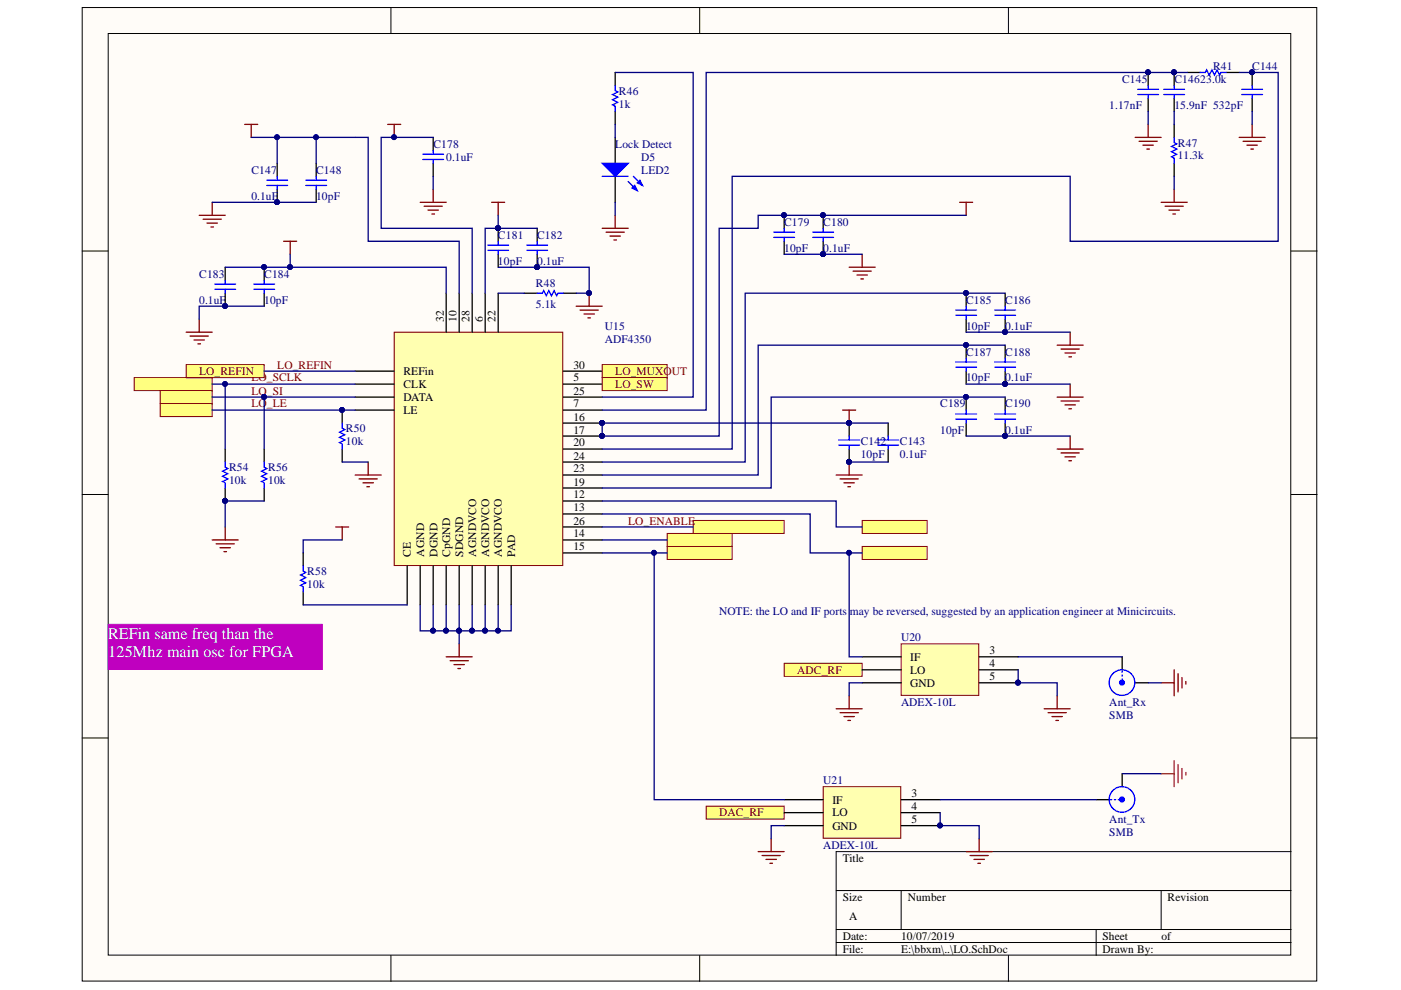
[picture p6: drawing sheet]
<svg xmlns="http://www.w3.org/2000/svg" width="297mm" height="210mm" viewBox="0 0 297 210" stroke-linecap="round" stroke-linejoin="round" font-family="sans-serif">
<defs><g id="words">
<g font-size="3.5" fill="#fff">
<text x="22.9" y="135.5">REFin same freq than the</text>
<text x="22.9" y="139.4">125Mhz main osc for FPGA</text>
</g>
<g font-size="2.5" fill="#000080">
<text x="237.9" y="17.6">C145</text>
<text x="249" y="17.6">C14623.0k</text>
<text x="257.2" y="14.9">R41</text>
<text x="265.5" y="14.9">C144</text>
<text x="131.2" y="22.8">1k</text>
<text x="131.2" y="20.1">R46</text>
<text x="235.2" y="23.1">1.17nF</text>
<text x="249" y="23.1">15.9nF 532pF</text>
<text x="91.9" y="31.3">C178</text>
<text x="94.6" y="34.1">0.1uF</text>
<text x="130.5" y="31.3">Lock Detect</text>
<text x="136" y="34.1">D5</text>
<text x="249.7" y="33.8">11.3k</text>
<text x="249.7" y="31.1">R47</text>
<text x="53.3" y="36.8">C147</text>
<text x="67" y="36.8">C148</text>
<text x="136" y="36.8">LED2</text>
<text x="53.3" y="42.3">0.1uF</text>
<text x="67" y="42.3">10pF</text>
<text x="166.2" y="47.8">C179</text>
<text x="174.5" y="47.8">C180</text>
<text x="105.6" y="50.6">C181</text>
<text x="113.9" y="50.6">C182</text>
<text x="166.2" y="53.4">10pF</text>
<text x="174.5" y="53.4">0.1uF</text>
<text x="42.2" y="58.9">C183</text>
<text x="56" y="58.9">C184</text>
<text x="105.6" y="56.1">10pF</text>
<text x="113.9" y="56.1">0.1uF</text>
<text x="42.2" y="64.4">0.1uF</text>
<text x="56" y="64.4">10pF</text>
<text x="113.6" y="65.2">5.1k</text>
<text x="113.6" y="60.8">R48</text>
<text x="204.8" y="64.4">C185</text>
<text x="213.1" y="64.4">C186</text>
<text x="128.3" y="69.9">U15</text>
<text x="204.8" y="69.9">10pF</text>
<text x="213.1" y="69.9">0.1uF</text>
<text x="128.3" y="72.7">ADF4350</text>
<text x="204.8" y="75.4">C187</text>
<text x="213.1" y="75.4">C188</text>
<text x="204.8" y="80.9">10pF</text>
<text x="213.1" y="80.9">0.1uF</text>
<text x="199.3" y="86.4">C189</text>
<text x="213.1" y="86.4">C190</text>
<text x="73.3" y="94.4">10k</text>
<text x="73.3" y="91.6">R50</text>
<text x="182.5" y="94.4">C142</text>
<text x="190.8" y="94.4">C143</text>
<text x="199.3" y="91.9">10pF</text>
<text x="213.1" y="91.9">0.1uF</text>
<text x="48.6" y="99.9">R54</text>
<text x="56.9" y="99.9">R56</text>
<text x="182.5" y="97.2">10pF</text>
<text x="190.8" y="97.2">0.1uF</text>
<text x="48.6" y="102.7">10k</text>
<text x="56.9" y="102.7">10k</text>
<text x="65.1" y="124.7">10k</text>
<text x="65.1" y="122">R58</text>
<text x="152.5" y="130.5">NOTE: the LO and IF ports may be reversed, suggested by an application engineer at Minicircuits.</text>
<text x="191" y="136">U20</text>
<text x="191" y="149.8">ADEX-10L</text>
<text x="235.2" y="149.8">Ant_Rx</text>
<text x="235.2" y="152.5">SMB</text>
<text x="174.5" y="166.3">U21</text>
<text x="235.2" y="174.5">Ant_Tx</text>
<text x="235.2" y="177.2">SMB</text>
<text x="174.5" y="180">ADEX-10L</text>
</g>
<g font-size="2.5" fill="#800000">
<text x="42.2" y="79.5">LO_REFIN</text>
<text x="53.3" y="80.9">LO_SCLK</text>
<text x="53.3" y="83.7">LO_SI</text>
<text x="58.8" y="78.2">LO_REFIN</text>
<text x="130.5" y="79.5">LO_MUXOUT</text>
<text x="130.5" y="82.3">LO_SW</text>
<text x="53.3" y="86.4">LO_LE</text>
<text x="133.2" y="111.2">LO_ENABLE</text>
<text x="169" y="142.8">ADC_RF</text>
<text x="152.5" y="173.1">DAC_RF</text>
</g>
<g font-size="2.5">
<text x="85.5" y="82.3">CLK</text>
<text x="85.5" y="79.5">REFin</text>
<text x="121.6" y="80.9">5</text>
<text x="121.6" y="83.7">25</text>
<text x="121.6" y="78.2">30</text>
<text x="85.5" y="85">DATA</text>
<text x="85.5" y="87.8">LE</text>
<text x="121.6" y="89.2">16</text>
<text x="121.6" y="86.4">7</text>
<text x="121.6" y="91.9">17</text>
<text x="121.6" y="94.7">20</text>
<text x="121.6" y="97.4">24</text>
<text x="121.6" y="100.1">23</text>
<text x="121.6" y="105.6">12</text>
<text x="121.6" y="102.9">19</text>
<text x="121.6" y="113.9">14</text>
<text x="121.6" y="108.4">13</text>
<text x="121.6" y="111.2">26</text>
<text x="121.6" y="116.7">15</text>
<text x="193" y="140.1">IF</text>
<text x="193" y="142.8">LO</text>
<text x="209.8" y="138.7">3</text>
<text x="209.8" y="141.5">4</text>
<text x="193" y="145.6">GND</text>
<text x="209.8" y="144.2">5</text>
<text x="176.5" y="170.4">IF</text>
<text x="176.5" y="173.1">LO</text>
<text x="193.2" y="169">3</text>
<text x="193.2" y="171.7">4</text>
<text x="176.5" y="175.9">GND</text>
<text x="193.2" y="174.5">5</text>
<text x="178.7" y="182.7">Title</text>
<text x="178.7" y="191">Size</text>
<text x="192.5" y="191">Number</text>
<text x="247.5" y="191">Revision</text>
<text x="180" y="195.2">A</text>
<text x="178.7" y="199.3">Date:</text>
<text x="178.7" y="202">File:</text>
<text x="191" y="199.3">10/07/2019</text>
<text x="191" y="202">E:\bbxm\..\LO.SchDoc</text>
<text x="233.8" y="199.3">Sheet</text>
<text x="233.8" y="202">Drawn By:</text>
<text x="246.3" y="199.3">of</text>
</g>
<g font-size="2.4">
<text x="94.1" y="68.2" transform="rotate(-90 94.1 68.2)">32</text>
<text x="96.8" y="68.2" transform="rotate(-90 96.8 68.2)">10</text>
<text x="99.6" y="68.2" transform="rotate(-90 99.6 68.2)">28</text>
<text x="102.4" y="68.2" transform="rotate(-90 102.4 68.2)">6</text>
<text x="105.1" y="68.2" transform="rotate(-90 105.1 68.2)">22</text>
<text x="87.1" y="118.1" transform="rotate(-90 87.1 118.1)">CE</text>
<text x="89.9" y="118.1" transform="rotate(-90 89.9 118.1)">AGND</text>
<text x="92.7" y="118.1" transform="rotate(-90 92.7 118.1)">DGND</text>
<text x="95.4" y="118.1" transform="rotate(-90 95.4 118.1)">CpGND</text>
<text x="98.2" y="118.1" transform="rotate(-90 98.2 118.1)">SDGND</text>
<text x="100.9" y="118.1" transform="rotate(-90 100.9 118.1)">AGNDVCO</text>
<text x="103.7" y="118.1" transform="rotate(-90 103.7 118.1)">AGNDVCO</text>
<text x="106.4" y="118.1" transform="rotate(-90 106.4 118.1)">AGNDVCO</text>
<text x="109.2" y="118.1" transform="rotate(-90 109.2 118.1)">PAD</text>
</g>
</g></defs>
<g fill="#fffcf8" stroke="#000" stroke-width=".21">
<path d="M17.4 1.6h261.8v206.4h-261.8z"/>
<path d="M22.9 7.1h250.8v195.4h-250.8z"/>
</g>
<g fill="none" stroke="#000" stroke-width=".21">
<path d="M82.9 1.6v5.5M148.3 1.6v5.5M213.8 1.6v5.5M17.4 53.2h5.5M273.7 53.2h5.6M17.4 104.8h5.5M273.7 104.8h5.6M17.4 156.5h5.5M273.7 156.5h5.6M177.3 188.8h96.4M177.3 197.1h96.4M177.3 199.8h96.4"/>
<path d="M191.1 188.8v8.3M232.4 197.1v5.5M246.2 188.8v8.3M273.7 180.6h-96.4v22M82.9 202.6v5.5M148.3 202.6v5.5M213.8 202.6v5.5"/>
</g>
<path d="M83.6 70.4h35.7v49.5h-35.7z" fill="#ffffb0" stroke="#800000" stroke-width=".21"/>
<g fill="none" stroke="#000" stroke-width=".28">
<path d="M75.3 78.7h8.3M94.6 62.2v8.2M97.4 62.2v8.2M100.1 62.2v8.2M102.9 62.2v8.2M105.6 62.2v8.2M119.4 78.7h8.3M75.3 81.4h8.3M75.3 84.2h8.3M75.3 86.9h8.3M119.4 98h8.3M119.4 92.5h8.3"/>
<path d="M119.4 89.7h8.3M119.4 81.4h8.3M119.4 84.2h8.3M119.4 86.9h8.3M119.4 95.2h8.3M86.3 120v8.2M89.1 120v8.2M91.8 120v8.2M94.6 120v8.2M97.4 120v8.2M100.1 120v8.2M102.9 120v8.2"/>
<path d="M105.6 120v8.2M108.4 120v8.2M119.4 100.7h8.3M119.4 106.2h8.3M119.4 103.5h8.3M119.4 117.2h8.3M119.4 114.5h8.3M119.4 109h8.3M119.4 111.7h8.3"/>
</g>
<g fill="#000080" stroke="#000080" stroke-width=".21">
<circle cx="127.6" cy="92.4" r=".51"/>
<circle cx="127.6" cy="89.7" r=".51"/>
</g>
<path d="M94.6 139.3h5.5M97.4 136.5v2.8M95.4 140.1h3.9M96.3 140.9h2.2M97.1 141.7h.5" fill="none" stroke="#800000" stroke-width=".28"/>
<path d="M182.8 110.4h13.8v2.7h-13.8z" fill-rule="evenodd" fill="#ffff80" stroke="#800000" stroke-width=".21"/>
<g fill="none" stroke="#000" stroke-width=".28">
<path d="M130.4 15.4v2.7M243.4 15.4v2.7M248.9 15.4v2.7M251.7 15.4h2.8M260 15.4h2.7M265.5 15.4v2.7M130.4 23.6v2.8M130.4 29.1v5.5M130.4 37.4v5.5M243.4 20.9v2.7M248.9 20.9v2.7M248.9 26.4v2.7"/>
<path d="M248.9 34.6v2.8M265.5 20.9v2.7M166.3 45.6v2.8M166.3 51.2v2.7M174.5 45.6v2.8M174.5 51.2v2.7M204.8 62.2v2.7M204.8 67.7v2.7M204.8 73.2v2.7M204.8 78.7v2.7M213.1 62.2v2.7M213.1 67.7v2.7"/>
<path d="M213.1 73.2v2.7M213.1 78.7v2.7M204.8 84.2v2.7M204.8 89.7v2.8M213.1 84.2v2.7M213.1 89.7v2.8"/>
</g>
<g fill="#000080" stroke="#000080" stroke-width=".21">
<circle cx="213.1" cy="92.4" r=".51"/>
<circle cx="204.8" cy="84.2" r=".51"/>
<circle cx="213.1" cy="81.4" r=".51"/>
<circle cx="204.8" cy="73.1" r=".51"/>
<circle cx="213.1" cy="70.4" r=".51"/>
<circle cx="204.8" cy="62.1" r=".51"/>
<circle cx="174.5" cy="45.6" r=".51"/>
<circle cx="174.5" cy="53.9" r=".51"/>
<circle cx="166.2" cy="45.6" r=".51"/>
<circle cx="243.4" cy="15.3" r=".51"/>
<circle cx="248.9" cy="15.3" r=".51"/>
<circle cx="265.4" cy="15.3" r=".51"/>
</g>
<g fill="none" stroke="#00f" stroke-width=".28">
<path d="M130.4 18.1v1.1l.6 .3-1.1 .5 1.1 .6-1.1 .5 1.1 .6-1.1 .5 .5 .3v1.1M241.2 18.9h4.4M243.4 18.1v.8M246.7 18.9h4.4M248.9 18.1v.8M254.5 15.4h1.1l.2-.6 .6 1.1 .5-1.1 .6 1.1 .5-1.1 .6 1.1 .3-.5h1.1M263.3 18.9h4.4M265.5 18.1v.8M241.2 20h4.4M243.4 20v.9M246.7 20h4.4M248.9 29.1v1.1l.6 .3-1.1 .6 1.1 .5-1.1 .6 1.1 .5-1.1 .6 .5 .2v1.1"/>
<path d="M248.9 20v.9M263.3 20h4.4M265.5 20v.9M164.1 50.3h4.4M164.1 49.2h4.4M166.3 48.4v.8M166.3 50.3v.9M172.3 50.3h4.4M172.3 49.2h4.4M174.5 48.4v.8M174.5 50.3v.9M202.6 77.9h4.5"/>
<path d="M202.6 76.8h4.5M202.6 66.9h4.5M202.6 65.7h4.5M204.8 64.9v.8M204.8 66.9v.8M204.8 75.9v.9M204.8 77.9v.8M210.9 77.9h4.4M210.9 76.8h4.4M210.9 66.9h4.4M210.9 65.7h4.4M213.1 64.9v.8"/>
<path d="M213.1 66.9v.8M213.1 75.9v.9M213.1 77.9v.8M202.6 88.9h4.5M202.6 87.8h4.5M204.8 86.9v.9M204.8 88.9v.8M210.9 88.9h4.4M210.9 87.8h4.4M213.1 86.9v.9M213.1 88.9v.8"/>
</g>
<g fill="none" stroke="#800000" stroke-width=".28">
<path d="M240.7 29.1h5.5M241.5 30h3.9M242.3 30.8h2.2M243.2 31.6h.5M243.4 26.4v2.7M262.7 29.1h5.5M263.6 30h3.8M264.4 30.8h2.2M265.2 31.6h.6M265.5 26.4v2.7M180 56.7h5.6M180.9 57.5h3.8"/>
<path d="M181.7 58.3h2.2M182.5 59.1h.6M182.8 53.9v2.8M203.5 42.9h2.7M204.8 42.9v2.7M246.2 42.9h5.5M247 43.7h3.9M247.8 44.5h2.2M248.7 45.4h.5M248.9 40.1v2.8M224.1 73.2h5.6M225 74h3.8"/>
<path d="M225.8 74.8h2.2M226.6 75.7h.6M226.9 70.4v2.8M224.1 95.2h5.6M224.1 84.2h5.6M225 96h3.8M225 85h3.8M225.8 96.9h2.2M225.8 85.8h2.2M226.6 97.7h.6M226.6 86.7h.6M226.9 81.4v2.8"/>
<path d="M226.9 92.5v2.7"/>
</g>
<path d="M127.7 34.6h5.5l-2.8 2.8z" fill="#00f"/>
<path d="M127.7 34.6h5.5l-2.8 2.8zM133.2 38.5l1.9 1.9M134.3 37.4l1.9 1.9" fill="none" stroke="#00f" stroke-width=".28"/>
<path d="M134 39.9l.6-.6 .5 1.1z" fill="#00f"/>
<path d="M134 39.9l.6-.6 .5 1.1z" fill="none" stroke="#00f" stroke-width=".28"/>
<path d="M135.1 38.8l.6-.6 .5 1.1z" fill="#00f"/>
<g fill="none" stroke="#00f" stroke-width=".28">
<path d="M56.6 39.3h4.4M56.6 38.2h4.4M58.8 37.4v.8M58.8 39.3v.8M64.8 39.3h4.4M64.8 38.2h4.4M67 37.4v.8M67 39.3v.8M89.6 33.8h4.4M89.6 32.7h4.4M91.8 31.9v.8M91.8 33.8v.8"/>
<path d="M127.7 37.4h5.5M135.1 38.8l.6-.6 .5 1.1zM47.7 59.4v.8M56 59.4v.8M103.4 53.1h4.4M103.4 52h4.4M105.6 51.2v.8M105.6 53.1v.8M111.7 53.1h4.4M111.7 52h4.4M113.9 51.2v.8M113.9 53.1v.8"/>
<path d="M45.5 61.3h4.5M45.5 60.2h4.5M47.7 61.3v.9M53.8 61.3h4.4M53.8 60.2h4.4M56 61.3v.9M113.9 62.2h1.1l.3-.6 .5 1.1 .6-1.1 .5 1.1 .6-1.1 .5 1.1 .3-.5h1.1M47.7 98v1.1l.6 .2-1.1 .6 1.1 .5-1.1 .6 1.1 .5-1.1 .6 .5 .3v1.1M56 98v1.1l.6 .2-1.1 .6 1.1 .5-1.1 .6 1.1 .5-1.1 .6 .5 .3v1.1M72.6 89.7v1.1l.5 .3-1.1 .5 1.1 .6-1.1 .5 1.1 .6-1.1 .5 .6 .3v1.1M64.3 120v1.1l.5 .3-1.1 .5 1.1 .6-1.1 .5 1.1 .6-1.1 .5 .6 .3v1.1"/>
</g>
<g fill="none" stroke="#800000" stroke-width=".28">
<path d="M51.9 26.4h2.7M53.3 26.4v2.7M82.2 26.4h2.8M83.6 26.4v2.7M42.2 45.6h5.5M43.1 46.5h3.8M43.9 47.3h2.2M44.7 48.1h.6M45 42.9v2.7M60.1 51.2h2.8M61.5 51.2v2.7M89.1 42.9h5.5"/>
<path d="M89.9 43.7h3.9M90.7 44.5h2.2M91.6 45.4h.5M91.8 40.1v2.8M104.2 42.9h2.8M105.6 42.9v2.7M127.7 48.4h5.5M128.5 49.2h3.9M129.3 50.1h2.2M130.2 50.9h.5M130.4 45.6v2.8M39.5 70.4h5.5"/>
<path d="M40.3 71.3h3.9M41.1 72.1h2.2M42 72.9h.5M42.2 67.7v2.7M122.2 64.9h5.5M123 65.7h3.8M123.8 66.6h2.2M124.6 67.4h.6M124.9 62.2v2.7M78.1 98v2.7M45 114.5h5.5M45.8 115.3h3.9"/>
<path d="M46.6 116.1h2.2M47.5 117h.5M47.7 111.7v2.8M71.2 111.7h2.7M72.6 111.7v2.8M75.3 100.7h5.5M76.1 101.5h3.9M77 102.4h2.2M77.8 103.2h.5"/>
</g>
<g fill="none" stroke="#000" stroke-width=".28">
<path d="M58.8 34.6v2.8M67 34.6v2.8M91.8 29.1v2.8M91.8 34.6v2.8M47.7 56.7v2.7M56 56.7v2.7M58.8 40.1v2.8M67 40.1v2.8M105.6 48.4v2.8M105.6 53.9v2.8M113.9 48.4v2.8M113.9 53.9v2.8"/>
<path d="M47.7 62.2v2.7M56 62.2v2.7M111.1 62.2h2.8M119.4 62.2h2.8M47.7 95.2v2.8M56 95.2v2.8M72.6 86.9v2.8M72.6 95.2v2.8M47.7 103.5v2.7M56 103.5v2.7M64.3 117.2v2.8M64.3 125.5v2.7"/>
</g>
<g fill="#000080" stroke="#000080" stroke-width=".21">
<circle cx="113.9" cy="56.6" r=".51"/>
<circle cx="105.6" cy="48.4" r=".51"/>
<circle cx="124.9" cy="62.1" r=".51"/>
<circle cx="58.7" cy="42.9" r=".51"/>
<circle cx="56" cy="56.6" r=".51"/>
<circle cx="47.7" cy="64.9" r=".51"/>
<circle cx="83.5" cy="29.1" r=".51"/>
<circle cx="47.7" cy="106.2" r=".51"/>
<circle cx="72.5" cy="86.9" r=".51"/>
</g>
<g fill="#ffff80" stroke="#800000" stroke-width=".21">
<path d="M28.5 80.1h16.5v2.7h-16.5z" fill-rule="evenodd"/>
<path d="M34 82.8h11v2.8h-11z" fill-rule="evenodd"/>
<path d="M34 85.6h11v2.7h-11z" fill-rule="evenodd"/>
</g>
<path d="M22.9 132.4h45.4v9.5h-45.4z" fill="#bf00bf" stroke="#bf00bf" stroke-width=".21"/>
<path d="M147 110.4h19.3v2.7h-19.3z" fill-rule="evenodd" fill="#ffff80" stroke="#800000" stroke-width=".21"/>
<path d="M180 89.7v2.8M180 95.2v2.8M188.3 89.7v2.8M188.3 95.2v2.8" fill="none" stroke="#000" stroke-width=".28"/>
<g fill="#000080" stroke="#000080" stroke-width=".21">
<circle cx="180" cy="89.7" r=".51"/>
<circle cx="180" cy="97.9" r=".51"/>
</g>
<path d="M177.8 94.4h4.4M177.8 93.3h4.4M180 92.5v.8M180 94.4v.8M186.1 94.4h4.4M186.1 93.3h4.4M188.3 92.5v.8M188.3 94.4v.8" fill="none" stroke="#00f" stroke-width=".28"/>
<path d="M178.7 86.9h2.7M180 86.9v2.8M180 98v2.7M177.3 100.7h5.5M178.1 101.5h3.9M178.9 102.4h2.2M179.8 103.2h.5" fill="none" stroke="#800000" stroke-width=".28"/>
<g fill="#ffff80" stroke="#800000" stroke-width=".21">
<path d="M141.5 113.1h13.7v2.8h-13.7z" fill-rule="evenodd"/>
<path d="M141.5 115.9h13.7v2.7h-13.7z" fill-rule="evenodd"/>
<path d="M182.8 115.9h13.8v2.7h-13.8z" fill-rule="evenodd"/>
<path d="M127.7 77.3h13.8v2.8h-13.8z" fill-rule="evenodd"/>
<path d="M127.7 80.1h13.8v2.7h-13.8z" fill-rule="evenodd"/>
</g>
<g fill="none" stroke="#800000" stroke-width=".28">
<path d="M177.3 150.3h5.5M178.1 151.1h3.9M178.9 151.9h2.2M179.8 152.8h.5M180 147.5v2.8M221.4 150.3h5.5M222.2 151.1h3.9M223 151.9h2.2M223.9 152.8h.5M224.1 147.5v2.8M246.2 144.8h2.7M248.9 142v5.5"/>
<path d="M249.8 142.8v3.9M250.6 143.7v2.2M251.4 144.5v.5M163.5 177.8v2.8M207.6 177.8v2.8M160.7 180.6h5.6M161.6 181.4h3.8M162.4 182.2h2.2M163.2 183h.6M204.8 180.6h5.6M205.7 181.4h3.8M206.5 182.2h2.2"/>
<path d="M207.3 183h.6"/>
</g>
<path d="M237.9 139.3v2.7M240.7 144.8h2.7M232.4 169.5h2.8M237.9 164v2.8" fill="none" stroke="#000" stroke-width=".28"/>
<g fill="#00f" stroke="#00f" stroke-width=".28">
<circle cx="237.9" cy="144.7" r=".51"/>
<circle cx="237.9" cy="169.5" r=".51"/>
</g>
<g fill="none" stroke="#00f" stroke-width=".28">
<path d="M237.9 142.3v.3M237.9 143.1v.3M237.9 143.9v.3M235.4 169.5h.3M236.3 169.5h.2M237.1 169.5h.3"/>
<circle cx="237.9" cy="144.7" r="2.71"/>
<circle cx="237.9" cy="169.5" r="2.71"/>
</g>
<path d="M246.2 164h2.7M248.9 161.3v5.5M249.8 162.1v3.9M250.6 162.9v2.2M251.4 163.8v.5" fill="none" stroke="#f00" stroke-width=".28"/>
<g fill="#ffff80" stroke="#800000" stroke-width=".21">
<path d="M166.3 140.6h16.5v2.8h-16.5z" fill-rule="evenodd"/>
<path d="M149.7 170.9h16.6v2.8h-16.6z" fill-rule="evenodd"/>
<path d="M39.5 77.3h16.5v2.8h-16.5z" fill-rule="evenodd"/>
</g>
<path d="M191.1 136.5h16.4v10.9h-16.4z" fill="#ffffb0" stroke="#800000" stroke-width=".21"/>
<path d="M182.8 139.3h8.3M207.6 139.3h8.3M182.8 144.8h8.3M182.8 142h8.3M207.6 144.8h8.3M207.6 142h8.3" fill="none" stroke="#000" stroke-width=".28"/>
<circle cx="215.8" cy="144.7" r=".51" fill="#000080" stroke="#000080" stroke-width=".21"/>
<path d="M174.5 166.8h16.5v10.9h-16.5z" fill="#ffffb0" stroke="#800000" stroke-width=".21"/>
<path d="M166.3 175.1h8.2M166.3 169.5h8.2M166.3 172.3h8.2M191.1 175.1h8.2M191.1 169.5h8.2M191.1 172.3h8.2" fill="none" stroke="#000" stroke-width=".28"/>
<g fill="#000080" stroke="#000080" stroke-width=".21">
<circle cx="199.3" cy="175" r=".51"/>
<circle cx="97.3" cy="133.7" r=".51"/>
<circle cx="91.8" cy="133.7" r=".51"/>
<circle cx="94.6" cy="133.7" r=".51"/>
<circle cx="105.6" cy="133.7" r=".51"/>
<circle cx="102.8" cy="133.7" r=".51"/>
<circle cx="100.1" cy="133.7" r=".51"/>
<circle cx="204.8" cy="73.1" r=".51"/>
<circle cx="204.8" cy="62.1" r=".51"/>
<circle cx="204.8" cy="84.2" r=".51"/>
<circle cx="248.9" cy="15.3" r=".51"/>
<circle cx="265.4" cy="15.3" r=".51"/>
<circle cx="243.4" cy="15.3" r=".51"/>
<circle cx="105.6" cy="48.4" r=".51"/>
<circle cx="58.7" cy="42.9" r=".51"/>
<circle cx="61.5" cy="56.6" r=".51"/>
<circle cx="56" cy="56.6" r=".51"/>
<circle cx="56" cy="84.2" r=".51"/>
<circle cx="47.7" cy="81.4" r=".51"/>
<circle cx="47.7" cy="106.2" r=".51"/>
<circle cx="113.9" cy="56.6" r=".51"/>
<circle cx="124.9" cy="62.1" r=".51"/>
<circle cx="47.7" cy="64.9" r=".51"/>
<circle cx="127.6" cy="92.4" r=".51"/>
<circle cx="127.6" cy="89.7" r=".51"/>
<circle cx="174.5" cy="53.9" r=".51"/>
<circle cx="58.7" cy="29.1" r=".51"/>
<circle cx="67" cy="29.1" r=".51"/>
<circle cx="166.2" cy="45.6" r=".51"/>
<circle cx="174.5" cy="45.6" r=".51"/>
<circle cx="213.1" cy="81.4" r=".51"/>
<circle cx="213.1" cy="70.4" r=".51"/>
<circle cx="213.1" cy="92.4" r=".51"/>
<circle cx="72.5" cy="86.9" r=".51"/>
<circle cx="180" cy="89.7" r=".51"/>
<circle cx="180" cy="97.9" r=".51"/>
<circle cx="180" cy="117.2" r=".51"/>
<circle cx="138.7" cy="117.2" r=".51"/>
<circle cx="215.8" cy="144.7" r=".51"/>
<circle cx="83.5" cy="29.1" r=".51"/>
</g>
<g fill="none" stroke="#000080" stroke-width=".28">
<path d="M130.4 15.4h16.6v68.8h-19.3M251.7 15.4h-102v71.5h-22M262.7 15.4h8.3v35.8h-44.1v-13.8h-71.7v57.8h-27.5M53.3 29.1h24.8v22.1h19.3v11M58.8 29.1v5.5M67 29.1v5.5M91.8 29.1h-11v19.3h19.3v13.8M91.8 37.4v2.7M130.4 26.4v2.7M243.4 23.6v2.8M248.9 23.6v2.8M248.9 37.4v2.7"/>
<path d="M265.5 23.6v2.8M45 42.9h22M47.7 56.7h13.8M61.5 56.7h33.1v5.5M61.5 53.9v2.8M105.6 48.4h-2.7v13.8M105.6 56.7h19.3v5.5h-2.7M105.6 45.6v2.8M105.6 48.4h8.3M130.4 42.9v2.7M166.3 53.9h16.5M204.8 45.6h-44.1v2.8h-8.2v44.1h-24.8v-2.8h60.6"/>
<path d="M56 64.9h-13.8v2.8M56 78.7h19.3M105.6 62.2h5.5M204.8 70.4h22.1M213.1 73.2h-52.4v27.5h-33M213.1 62.2h-55.1v35.8h-30.3M45 81.4h30.3M45 86.9h30.3M45 84.2h30.3M47.7 81.4v13.8M56 84.2v11M72.6 98h5.5"/>
<path d="M180 98h8.3M204.8 92.5h22.1M204.8 81.4h22.1M213.1 84.2h-49.6v19.3h-35.8M56 106.2h-8.3v5.5M72.6 114.5h-8.3v2.7M127.7 106.2h49.6v5.5h5.5M127.7 109h44.1v8.2h11M127.7 117.2h13.8M127.7 111.7h19.3M127.7 114.5h13.8M138.7 117.2v52.3h27.6"/>
<path d="M180 117.2v22.1h2.8M64.3 128.2h22M89.1 128.2v5.6h2.7M91.8 128.2v5.6M91.8 133.8h11.1M94.6 128.2v5.6M97.4 128.2v8.3M100.1 128.2v5.6M102.9 128.2v5.6M105.6 128.2v5.6h-2.7M108.4 128.2v5.6h-2.8M215.9 139.3h22"/>
<path d="M182.8 144.8h-2.8v2.7M215.9 142v2.8h8.2v2.7M243.4 144.8h2.8M166.3 175.1h-2.8v2.7M199.3 172.3v2.8h8.3v2.7M199.3 169.5h33.1M237.9 164h8.3"/>
</g>
<use href="#words"/>
</svg>
